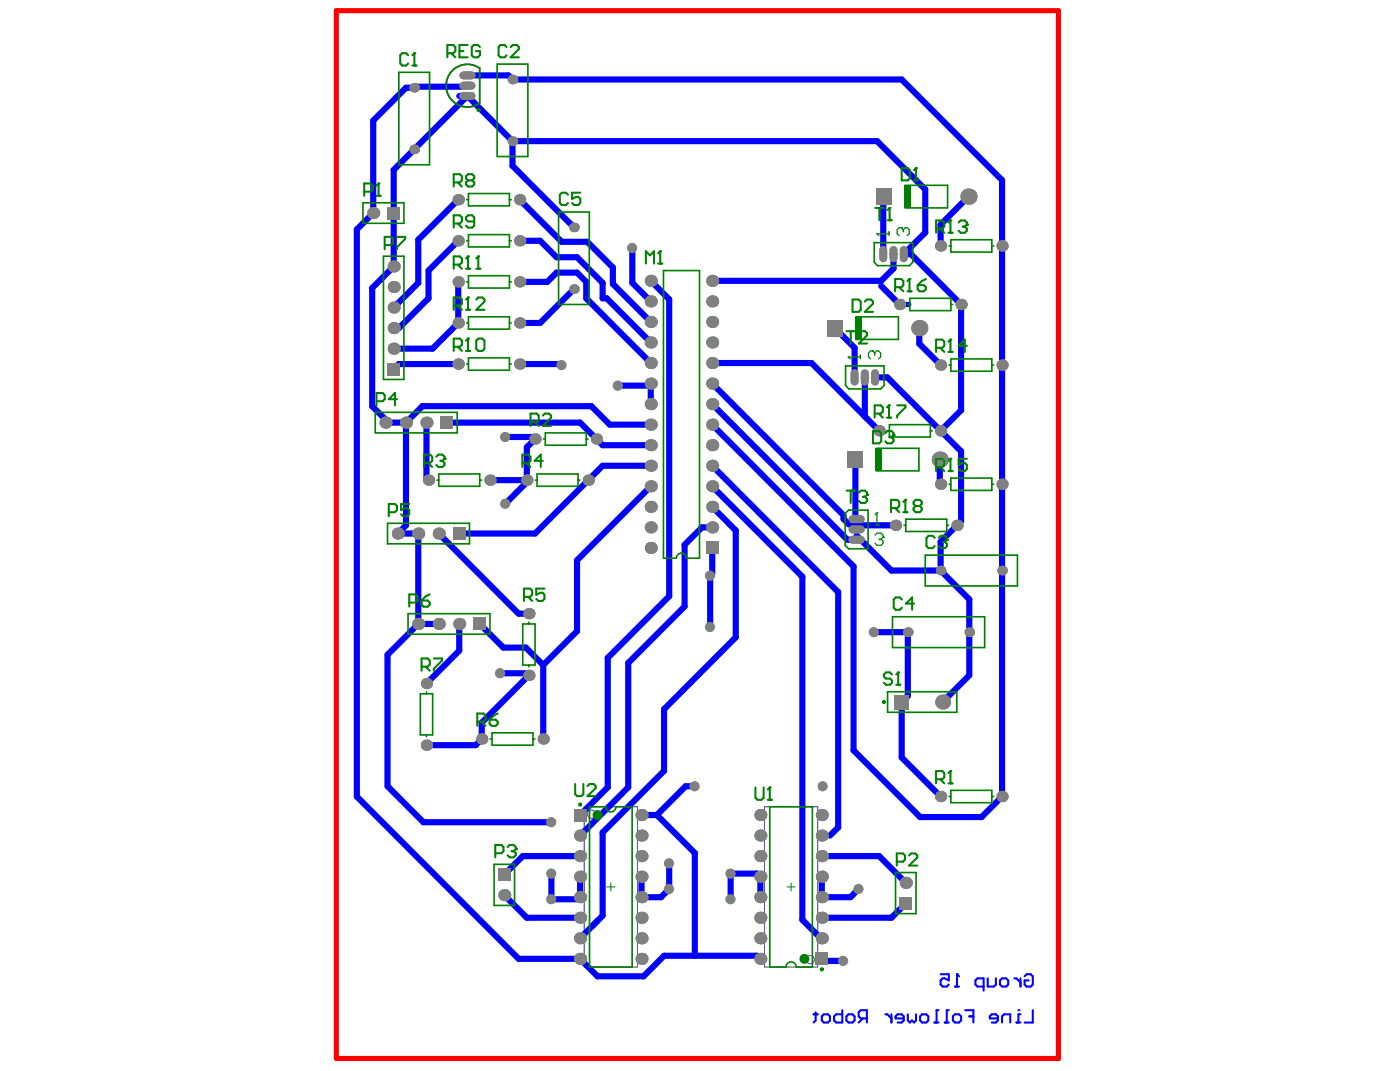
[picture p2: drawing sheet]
<svg xmlns="http://www.w3.org/2000/svg" width="271mm" height="207mm" viewBox="0 0 271 207" stroke-linecap="round" stroke-linejoin="round" font-family="sans-serif">
<path d="M89.7 16.6h1.6M90.5 15.8v1.6M172.1 49.1h1.6M172.9 48.3v1.6M166.6 73h1.6M167.4 72.2v1.6M165 102.4h1.6M165.8 101.6v1.6M117.4 171.5h1.6M118.2 170.7v1.6M152.3 171.5h1.6M153.1 170.7v1.6" fill="none" stroke="#008000" stroke-width=".19"/>
<path d="M92.8 13.2a4.1 4.1 0 0 0-6.5 3.4 4.1 4.1 0 0 0 6.5 3.3v-6.7" fill="none" stroke="#800080" stroke-width=".32"/>
<g fill="none" stroke="#800080" stroke-width=".19">
<path d="M113.1 156h10.3v31h-10.3zM147.9 156h10.3v31h-10.3z"/>
<circle cx="114.5" cy="157.4" r=".79"/>
<circle cx="156.8" cy="185.6" r=".79"/>
</g>
<g fill="none" stroke="#00f" stroke-width="1.2">
<path d="M88.9 18.6h1.6M90.3 16.8h-9.9l-.2 .2h-1.6l-6.4 6.3v17.9l-3.1 3.2v109.6l31.3 31.4h11.9l3.3 3.4h9l3.9-4h18.1l.5 .6M90.5 14.6h7.9l.8 .8h75.3l19.4 19.4v119.2l-3.9 4h-11.9l-12.9-12.9v-35.6l-27.4-27.4M90.5 18.6l-14.3 14.3v18.6l-4.2 4.2v22.8l2.6 2.6M90.5 18.6l8.7 8.7M88.7 38.6l-7.8 7.8v8.3l-4.7 4.8M99.2 27.3v4.8l11.9 11.9M99.2 27.3h70.5l9.4 9.3v8.4l-4.2 4.1h1.4l9.7 9.8v20.4l-4 4M100.6 38.6l8.1 8.2h5l4.9 4.9v3.2l7.3 7.3M170.9 38.2v10.9M187.4 38l-5.4 5.4v4.1M88.7 46.6l-5.8 5.7v5.4l-5.7 5.7h-1"/>
<path d="M88.7 54.5v7.9l-5 5h-7.5M100.6 54.5h5.3l1.8-1.8h4l1.8 1.8v3.2l12.4 12.5M100.6 46.6h3.9l3.2 3.1h4l4.9 5v3h.8l8.5 8.5M111.1 55.9l-6.6 6.5h-3.9M122.4 47.9v6.8l3.5 3.6M125.9 54.3l3.6 3.6v57.4l-11.9 11.9v25l-5.3 5.4M170.5 55.3l3.6 3.6M172.9 49.1v2.8l-2.4 2.4h-32.7M88.5 70.6l.2-.2h-11.5l-1 1M100.6 70.4h7.9M119.6 74.6h5.9l.4-.4v3.9M137.8 78.1l26.2 26.3h1.8"/>
<path d="M137.8 74.2l25.4 25.4v.7l1.1 1.1h1.3l.2 .2h7.5M137.8 70.2h19.3l10.3 10.3M161.6 63.4l3.8 3.9v5.7M167.4 73v7.5M169.3 73h2.4l14.3 14.3v13.5l-4 4v5.5M177.9 63.4v3.1l4.1 4.1M74.6 81.7h4M78.6 81.7v19.9l-1.6 1.6h3.9v17.4M78.6 81.7l3.1-3.2h32.7l3.6 3.6h7.9M82.5 81.7v10.7l.4 .4M86.5 81.7h25.8l4.3 4.4h9.3M94.8 92.8h7.2"/>
<path d="M97.8 84.5h5.3M103.5 84.9l-1.5 1.6v6.7l-4.2 4.2M125.9 94l-14.2 14.3v13.7l-6.6 6.6M125.9 90.1h-9.3l-13.1 13.1h-14.6M137.8 98l4.6 4.6v20.6l-13.9 13.9v11.9l-11.9 12v16.1l-4.3 4.3M137.8 94l17.5 17.5v66.3l3.5 3.6h.2M137.8 90.1l24.4 24.4v45.5l-1.6 1.6M165.5 88.9v10.6M167.4 80.5l2.7 2.8M181.9 88.9v4.6M84.9 103.2l15.5 15.5h2M137.8 102h-2l-3.3 3.3v12l-10.9 10.9v24l-9.3 9.4"/>
<path d="M137.8 105.9v5l-.4 .4v9.9M165.8 103.6l6.7 6.7h9.5M182 110.3l5.6 5.6v14.7l-5.2 5.1M80.9 120.6h4M80.9 120.6l-5.9 6v25.4l6.9 7h24.8M88.9 120.6v5.2l-6.4 6.4M92.8 120.6l4.6 4.6h4.4l3.3 3.4M96.8 130.2h5.2l.4 .4-9.2 9.1v3.2l-1.2 1.2h-9.5M105.1 128.6v14.3M169.1 122.2h6.6v12.3l-1.2 1.2v10.8l7.5 7.5M124.2 157.6h2.9M127.1 157.6l7.4 7.3v19.9"/>
<path d="M134.5 152h-1.8l-5.6 5.6M97.6 173.1l4.4 4.3h10.3M106.7 168.9v5h5.2M112.3 169.5v4M112.3 165.5h-11.1l-3.6 3.6M129.5 166.9v5l-1.6 1.6h-3.7v-4M147.1 173.5v-4l-.5-.6h-5.2v5M159 169.5v4h5.6l1.6-1.6M159 165.5h11.1l5.2 5.2M175.3 174.7l-2.8 2.7h-13.5M159 185.4l.4 .4h3.8"/>
</g>
<path d="M174.1 58.9h1.8" fill="none" stroke="#00f" stroke-width=".99"/>
<path d="M184.8 190.8h.8M185.2 188.4v2.4M190.4 190.8h-1.2l-.4-.4v-.8l.4-.4h1.2v2.4M191.1 189.2v1.6h1.2l.4-.4v-1.2M193.9 189.2h.8l.4 .4v.8l-.4 .4h-.8l-.4-.4v-.8zM196.3 189.2h.4l.8 .8M197.5 189.2v1.6M198.3 188.8l.4-.4h.8l.4 .4v1.6l-.4 .4h-.8l-.4-.4v-.8h.8" fill="none" stroke="#00f" stroke-width=".4"/>
<circle cx="185.2" cy="188.4" r=".2" fill="#00f"/>
<path d="M182 188.4h1.6v1.2l-.8-.4h-.4l-.4 .4v.8l.4 .4h.8l.4-.4M185.2 188.4l.4 .4M196.7 197.7h.8M197.5 196.1h-.4v1.6M199.9 195.3v2.4h-1.6" fill="none" stroke="#00f" stroke-width=".4"/>
<circle cx="197.1" cy="195.3" r=".2" fill="#00f"/>
<g fill="none" stroke="#00f" stroke-width=".4">
<path d="M157.5 196.1h.7M157.9 195.7v1.6l-.4 .4M159.4 196.1h.8l.4 .4v.8l-.4 .4h-.8l-.4-.4v-.8zM163 195.3v2.4h-1.2l-.4-.4v-.8l.4-.4h1.2M164.2 196.1h.8l.4 .4v.8l-.4 .4h-.8l-.4-.4v-.8zM167 196.9l-.8 .8M167.8 196.9h-1.2l-.4-.4v-.8l.4-.4h1.2v2.4M171.3 196.1h.4l.8 .8M172.5 196.1v1.6M174.9 196.9h-1.6v-.4l.4-.4h.8l.4 .4v.8l-.4 .4h-.8M175.7 196.1v1.2l.4 .4 .4-.4 .4 .4 .4-.4v-1.2M178.5 196.1h.8l.4 .4v.8l-.4 .4h-.8l-.4-.4v-.8z"/>
<path d="M180.8 197.7h.8M181.6 195.3h-.4v2.4M182.8 197.7h.8M183.6 195.3h-.4v2.4M184.8 196.1h.8l.4 .4v.8l-.4 .4h-.8l-.4-.4v-.8zM186.8 195.3h1.6v2.4M187.6 196.5h.8M193.1 196.9h-1.6v-.4l.4-.4h.8l.4 .4v.8l-.4 .4h-.8M193.9 197.7v-1.2l.4-.4h1.2v1.6"/>
</g>
<g fill="#808080">
<circle cx="134.4" cy="152" r=".99"/>
<circle cx="159.2" cy="152" r=".99"/>
<circle cx="106.7" cy="168.9" r=".99"/>
<circle cx="106.7" cy="159" r=".99"/>
<circle cx="141.4" cy="173.9" r=".99"/>
<circle cx="96.8" cy="130.2" r=".99"/>
<circle cx="97.8" cy="97.4" r=".99"/>
<circle cx="129.5" cy="166.9" r=".99"/>
<circle cx="163.2" cy="185.8" r=".99"/>
<circle cx="122.3" cy="47.9" r=".99"/>
<circle cx="97.8" cy="84.5" r=".99"/>
<circle cx="119.6" cy="74.6" r=".99"/>
<circle cx="137.4" cy="121.2" r=".99"/>
<circle cx="169.1" cy="122.2" r=".99"/>
<circle cx="137.4" cy="111.3" r=".99"/>
<circle cx="108.7" cy="70.6" r=".99"/>
<circle cx="166.1" cy="171.9" r=".99"/>
<circle cx="141.4" cy="168.9" r=".99"/>
<circle cx="129.5" cy="171.9" r=".99"/>
<circle cx="106.7" cy="173.9" r=".99"/>
<circle cx="76.2" cy="59.5" r="1.17"/>
<circle cx="82.5" cy="81.7" r="1.17"/>
<circle cx="88.7" cy="62.4" r="1.09"/>
<circle cx="88.7" cy="46.6" r="1.09"/>
<circle cx="111.1" cy="55.9" r=".93"/>
<circle cx="111.1" cy="44" r=".93"/>
<circle cx="193.9" cy="110.3" r=".93"/>
<circle cx="76.2" cy="63.4" r="1.17"/>
<circle cx="76.2" cy="67.4" r="1.17"/>
<circle cx="76.2" cy="51.5" r="1.17"/>
<circle cx="76.2" cy="55.5" r="1.17"/>
<circle cx="82.5" cy="144.1" r="1.09"/>
<circle cx="82.5" cy="132.2" r="1.09"/>
<circle cx="88.9" cy="120.6" r="1.17"/>
<circle cx="88.7" cy="70.4" r="1.09"/>
<circle cx="88.7" cy="54.5" r="1.09"/>
<circle cx="88.7" cy="38.6" r="1.09"/>
</g>
<g fill="#808080">
<path d="M75 40h2.4v2.4h-2.4z" fill-rule="evenodd"/>
<path d="M87.7 102h2.4v2.4h-2.4z" fill-rule="evenodd"/>
</g>
<path d="M170.9 48.3v1.6M174.9 48.3v1.6" fill="none" stroke="#808080" stroke-width="1.5"/>
<path d="M75 70.2h2.4v2.4h-2.4z" fill-rule="evenodd" fill="#808080"/>
<path d="M165.4 72.2v1.6" fill="none" stroke="#808080" stroke-width="1.5"/>
<g fill="#808080">
<circle cx="187.6" cy="122.2" r=".93"/>
<circle cx="74.6" cy="81.7" r="1.17"/>
<circle cx="78.6" cy="81.7" r="1.17"/>
<circle cx="99.2" cy="27.3" r=".93"/>
<circle cx="99.2" cy="15.4" r=".93"/>
<circle cx="103.5" cy="84.9" r="1.09"/>
<circle cx="175.3" cy="170.7" r="1.17"/>
<circle cx="182" cy="110.3" r=".93"/>
<circle cx="72.2" cy="41.2" r="1.17"/>
<circle cx="84.9" cy="120.6" r="1.17"/>
<circle cx="80.9" cy="120.6" r="1.17"/>
<circle cx="84.9" cy="103.2" r="1.17"/>
<circle cx="80.9" cy="103.2" r="1.17"/>
<circle cx="82.9" cy="92.8" r="1.09"/>
<circle cx="80.2" cy="28.9" r=".93"/>
<circle cx="80.2" cy="17" r=".93"/>
<circle cx="93.2" cy="142.9" r="1.09"/>
<circle cx="94.8" cy="92.8" r="1.09"/>
<circle cx="112.3" cy="177.4" r="1.17"/>
<circle cx="112.3" cy="181.4" r="1.17"/>
<circle cx="112.3" cy="165.5" r="1.17"/>
<circle cx="112.3" cy="169.5" r="1.17"/>
<circle cx="105.1" cy="142.9" r="1.09"/>
<circle cx="124.2" cy="177.4" r="1.17"/>
<circle cx="124.2" cy="181.4" r="1.17"/>
<circle cx="124.2" cy="165.5" r="1.17"/>
<circle cx="124.2" cy="169.5" r="1.17"/>
<circle cx="124.2" cy="157.6" r="1.17"/>
<circle cx="137.8" cy="102" r="1.17"/>
<circle cx="137.8" cy="90.1" r="1.17"/>
<circle cx="137.8" cy="94" r="1.17"/>
<circle cx="137.8" cy="74.2" r="1.17"/>
<circle cx="137.8" cy="78.1" r="1.17"/>
<circle cx="137.8" cy="82.1" r="1.17"/>
<circle cx="137.8" cy="62.2" r="1.17"/>
<circle cx="137.8" cy="66.2" r="1.17"/>
<circle cx="137.8" cy="70.2" r="1.17"/>
<circle cx="137.8" cy="54.3" r="1.17"/>
<circle cx="147.1" cy="181.4" r="1.17"/>
<circle cx="147.1" cy="177.4" r="1.17"/>
<circle cx="147.1" cy="169.5" r="1.17"/>
<circle cx="147.1" cy="165.5" r="1.17"/>
<circle cx="147.1" cy="157.6" r="1.17"/>
<circle cx="159" cy="181.4" r="1.17"/>
<circle cx="159" cy="177.4" r="1.17"/>
<circle cx="159" cy="169.5" r="1.17"/>
<circle cx="159" cy="165.5" r="1.17"/>
<circle cx="159" cy="157.6" r="1.17"/>
<circle cx="173.3" cy="101.6" r="1.09"/>
<circle cx="170.1" cy="83.3" r="1.09"/>
</g>
<g fill="#808080">
<path d="M85.3 80.5h2.4v2.4h-2.4z" fill-rule="evenodd"/>
<path d="M96.4 167.9h2.4v2.4h-2.4z" fill-rule="evenodd"/>
<path d="M91.6 119.5h2.4v2.3h-2.4z" fill-rule="evenodd"/>
<path d="M111.1 156.4h2.4v2.4h-2.4z" fill-rule="evenodd"/>
<path d="M136.6 104.8h2.4v2.3h-2.4z" fill-rule="evenodd"/>
<path d="M160 61.9h3.1v3.1h-3.1z" fill-rule="evenodd"/>
</g>
<path d="M172.9 48.3v1.6" fill="none" stroke="#808080" stroke-width="1.5"/>
<g fill="#808080">
<path d="M169.5 36.5h3.1v3.1h-3.1z" fill-rule="evenodd"/>
<path d="M157.9 184.2h2.3v2.4h-2.3z" fill-rule="evenodd"/>
<path d="M174.1 173.5h2.4v2.4h-2.4z" fill-rule="evenodd"/>
<path d="M173.1 134.3h2.8v2.9h-2.8z" fill-rule="evenodd"/>
</g>
<g fill="#808080">
<circle cx="182" cy="154" r="1.09"/>
<circle cx="185.2" cy="101.6" r="1.09"/>
<circle cx="181.9" cy="88.9" r="1.57"/>
<circle cx="182" cy="93.6" r="1.09"/>
<circle cx="182" cy="83.3" r="1.09"/>
<circle cx="182" cy="70.6" r="1.09"/>
<circle cx="187.4" cy="38" r="1.57"/>
<circle cx="193.9" cy="154" r="1.09"/>
<circle cx="193.9" cy="93.6" r="1.09"/>
<circle cx="193.9" cy="70.6" r="1.09"/>
<circle cx="97.6" cy="173.1" r="1.17"/>
<circle cx="112.3" cy="161.6" r="1.17"/>
<circle cx="112.3" cy="173.5" r="1.17"/>
<circle cx="112.3" cy="185.4" r="1.17"/>
<circle cx="124.2" cy="161.6" r="1.17"/>
<circle cx="124.2" cy="173.5" r="1.17"/>
<circle cx="124.2" cy="185.4" r="1.17"/>
<circle cx="137.8" cy="58.3" r="1.17"/>
<circle cx="137.8" cy="86.1" r="1.17"/>
<circle cx="137.8" cy="98" r="1.17"/>
<circle cx="147.1" cy="185.4" r="1.17"/>
<circle cx="147.1" cy="173.5" r="1.17"/>
<circle cx="147.1" cy="161.6" r="1.17"/>
<circle cx="159" cy="173.5" r="1.17"/>
<circle cx="159" cy="161.6" r="1.17"/>
<circle cx="175.7" cy="122.2" r=".93"/>
<circle cx="174.1" cy="58.9" r="1.09"/>
</g>
<path d="M167.4 72.2v1.6M169.3 72.2v1.6" fill="none" stroke="#808080" stroke-width="1.5"/>
<g fill="#808080">
<circle cx="182.4" cy="135.7" r="1.45"/>
<circle cx="186" cy="58.9" r="1.09"/>
<circle cx="182" cy="47.5" r="1.09"/>
<circle cx="193.9" cy="47.5" r="1.09"/>
<circle cx="100.6" cy="62.4" r="1.09"/>
<circle cx="100.6" cy="46.6" r="1.09"/>
</g>
<path d="M89.7 18.6h1.6M89.7 14.6h1.6" fill="none" stroke="#808080" stroke-width="1.5"/>
<circle cx="115.4" cy="84.9" r="1.09" fill="#808080"/>
<path d="M165 104.4h1.6M165 100.4h1.6" fill="none" stroke="#808080" stroke-width="1.5"/>
<g fill="#808080">
<circle cx="102.4" cy="130.6" r="1.09"/>
<circle cx="102.4" cy="118.7" r="1.09"/>
<circle cx="77" cy="103.2" r="1.17"/>
<circle cx="102" cy="92.8" r="1.09"/>
<circle cx="100.6" cy="70.4" r="1.09"/>
<circle cx="100.6" cy="54.5" r="1.09"/>
<circle cx="100.6" cy="38.6" r="1.09"/>
</g>
<path d="M89.7 16.6h1.6" fill="none" stroke="#808080" stroke-width="1.5"/>
<g fill="#808080">
<circle cx="125.9" cy="102" r="1.17"/>
<circle cx="125.9" cy="105.9" r="1.17"/>
<circle cx="125.9" cy="90.1" r="1.17"/>
<circle cx="125.9" cy="94" r="1.17"/>
<circle cx="113.8" cy="92.8" r="1.09"/>
<circle cx="125.9" cy="74.2" r="1.17"/>
<circle cx="125.9" cy="78.1" r="1.17"/>
<circle cx="125.9" cy="82.1" r="1.17"/>
<circle cx="125.9" cy="62.2" r="1.17"/>
<circle cx="125.9" cy="66.2" r="1.17"/>
<circle cx="125.9" cy="70.2" r="1.17"/>
<circle cx="125.9" cy="54.3" r="1.17"/>
</g>
<path d="M165 102.4h1.6" fill="none" stroke="#808080" stroke-width="1.5"/>
<path d="M164 87.3h3.1v3.1h-3.1z" fill-rule="evenodd" fill="#808080"/>
<g fill="#808080">
<circle cx="177.9" cy="63.4" r="1.57"/>
<circle cx="125.9" cy="58.3" r="1.17"/>
<circle cx="125.9" cy="86.1" r="1.17"/>
<circle cx="125.9" cy="98" r="1.17"/>
</g>
<path d="M65.1 2.1h139.7v202.6h-139.7z" fill="none" stroke="#f00" stroke-width=".99"/>
<g fill="#808080">
<circle cx="76.2" cy="59.5" r="1.17"/>
<circle cx="82.5" cy="81.7" r="1.17"/>
<circle cx="88.7" cy="62.4" r="1.09"/>
<circle cx="88.7" cy="46.6" r="1.09"/>
<circle cx="111.1" cy="55.9" r=".93"/>
<circle cx="111.1" cy="44" r=".93"/>
<circle cx="193.9" cy="110.3" r=".93"/>
<circle cx="76.2" cy="63.4" r="1.17"/>
<circle cx="76.2" cy="67.4" r="1.17"/>
<circle cx="76.2" cy="51.5" r="1.17"/>
<circle cx="76.2" cy="55.5" r="1.17"/>
<circle cx="82.5" cy="144.1" r="1.09"/>
<circle cx="82.5" cy="132.2" r="1.09"/>
<circle cx="88.9" cy="120.6" r="1.17"/>
<circle cx="88.7" cy="70.4" r="1.09"/>
<circle cx="88.7" cy="54.5" r="1.09"/>
<circle cx="88.7" cy="38.6" r="1.09"/>
</g>
<g fill="#808080">
<path d="M75 40h2.4v2.4h-2.4z" fill-rule="evenodd"/>
<path d="M87.7 102h2.4v2.4h-2.4z" fill-rule="evenodd"/>
</g>
<path d="M170.9 48.3v1.6M174.9 48.3v1.6" fill="none" stroke="#808080" stroke-width="1.5"/>
<path d="M75 70.2h2.4v2.4h-2.4z" fill-rule="evenodd" fill="#808080"/>
<path d="M165.4 72.2v1.6" fill="none" stroke="#808080" stroke-width="1.5"/>
<g fill="#808080">
<circle cx="187.6" cy="122.2" r=".93"/>
<circle cx="74.6" cy="81.7" r="1.17"/>
<circle cx="78.6" cy="81.7" r="1.17"/>
<circle cx="99.2" cy="27.3" r=".93"/>
<circle cx="99.2" cy="15.4" r=".93"/>
<circle cx="103.5" cy="84.9" r="1.09"/>
<circle cx="175.3" cy="170.7" r="1.17"/>
<circle cx="182" cy="110.3" r=".93"/>
<circle cx="72.2" cy="41.2" r="1.17"/>
<circle cx="84.9" cy="120.6" r="1.17"/>
<circle cx="80.9" cy="120.6" r="1.17"/>
<circle cx="84.9" cy="103.2" r="1.17"/>
<circle cx="80.9" cy="103.2" r="1.17"/>
<circle cx="82.9" cy="92.8" r="1.09"/>
<circle cx="80.2" cy="28.9" r=".93"/>
<circle cx="80.2" cy="17" r=".93"/>
<circle cx="93.2" cy="142.9" r="1.09"/>
<circle cx="94.8" cy="92.8" r="1.09"/>
<circle cx="112.3" cy="177.4" r="1.17"/>
<circle cx="112.3" cy="181.4" r="1.17"/>
<circle cx="112.3" cy="165.5" r="1.17"/>
<circle cx="112.3" cy="169.5" r="1.17"/>
<circle cx="105.1" cy="142.9" r="1.09"/>
<circle cx="124.2" cy="177.4" r="1.17"/>
<circle cx="124.2" cy="181.4" r="1.17"/>
<circle cx="124.2" cy="165.5" r="1.17"/>
<circle cx="124.2" cy="169.5" r="1.17"/>
<circle cx="124.2" cy="157.6" r="1.17"/>
<circle cx="137.8" cy="102" r="1.17"/>
<circle cx="137.8" cy="90.1" r="1.17"/>
<circle cx="137.8" cy="94" r="1.17"/>
<circle cx="137.8" cy="74.2" r="1.17"/>
<circle cx="137.8" cy="78.1" r="1.17"/>
<circle cx="137.8" cy="82.1" r="1.17"/>
<circle cx="137.8" cy="62.2" r="1.17"/>
<circle cx="137.8" cy="66.2" r="1.17"/>
<circle cx="137.8" cy="70.2" r="1.17"/>
<circle cx="137.8" cy="54.3" r="1.17"/>
<circle cx="147.1" cy="181.4" r="1.17"/>
<circle cx="147.1" cy="177.4" r="1.17"/>
<circle cx="147.1" cy="169.5" r="1.17"/>
<circle cx="147.1" cy="165.5" r="1.17"/>
<circle cx="147.1" cy="157.6" r="1.17"/>
<circle cx="159" cy="181.4" r="1.17"/>
<circle cx="159" cy="177.4" r="1.17"/>
<circle cx="159" cy="169.5" r="1.17"/>
<circle cx="159" cy="165.5" r="1.17"/>
<circle cx="159" cy="157.6" r="1.17"/>
<circle cx="173.3" cy="101.6" r="1.09"/>
<circle cx="170.1" cy="83.3" r="1.09"/>
</g>
<g fill="#808080">
<path d="M85.3 80.5h2.4v2.4h-2.4z" fill-rule="evenodd"/>
<path d="M96.4 167.9h2.4v2.4h-2.4z" fill-rule="evenodd"/>
<path d="M91.6 119.5h2.4v2.3h-2.4z" fill-rule="evenodd"/>
<path d="M111.1 156.4h2.4v2.4h-2.4z" fill-rule="evenodd"/>
<path d="M136.6 104.8h2.4v2.3h-2.4z" fill-rule="evenodd"/>
<path d="M160 61.9h3.1v3.1h-3.1z" fill-rule="evenodd"/>
</g>
<path d="M172.9 48.3v1.6" fill="none" stroke="#808080" stroke-width="1.5"/>
<g fill="#808080">
<path d="M169.5 36.5h3.1v3.1h-3.1z" fill-rule="evenodd"/>
<path d="M157.9 184.2h2.3v2.4h-2.3z" fill-rule="evenodd"/>
<path d="M174.1 173.5h2.4v2.4h-2.4z" fill-rule="evenodd"/>
<path d="M173.1 134.3h2.8v2.9h-2.8z" fill-rule="evenodd"/>
</g>
<g fill="#808080">
<circle cx="182" cy="154" r="1.09"/>
<circle cx="185.2" cy="101.6" r="1.09"/>
<circle cx="181.9" cy="88.9" r="1.57"/>
<circle cx="182" cy="93.6" r="1.09"/>
<circle cx="182" cy="83.3" r="1.09"/>
<circle cx="182" cy="70.6" r="1.09"/>
<circle cx="187.4" cy="38" r="1.57"/>
<circle cx="193.9" cy="154" r="1.09"/>
<circle cx="193.9" cy="93.6" r="1.09"/>
<circle cx="193.9" cy="70.6" r="1.09"/>
<circle cx="97.6" cy="173.1" r="1.17"/>
<circle cx="112.3" cy="161.6" r="1.17"/>
<circle cx="112.3" cy="173.5" r="1.17"/>
<circle cx="112.3" cy="185.4" r="1.17"/>
<circle cx="124.2" cy="161.6" r="1.17"/>
<circle cx="124.2" cy="173.5" r="1.17"/>
<circle cx="124.2" cy="185.4" r="1.17"/>
<circle cx="137.8" cy="58.3" r="1.17"/>
<circle cx="137.8" cy="86.1" r="1.17"/>
<circle cx="137.8" cy="98" r="1.17"/>
<circle cx="147.1" cy="185.4" r="1.17"/>
<circle cx="147.1" cy="173.5" r="1.17"/>
<circle cx="147.1" cy="161.6" r="1.17"/>
<circle cx="159" cy="173.5" r="1.17"/>
<circle cx="159" cy="161.6" r="1.17"/>
<circle cx="175.7" cy="122.2" r=".93"/>
<circle cx="174.1" cy="58.9" r="1.09"/>
</g>
<path d="M167.4 72.2v1.6M169.3 72.2v1.6" fill="none" stroke="#808080" stroke-width="1.5"/>
<g fill="#808080">
<circle cx="182.4" cy="135.7" r="1.45"/>
<circle cx="186" cy="58.9" r="1.09"/>
<circle cx="182" cy="47.5" r="1.09"/>
<circle cx="193.9" cy="47.5" r="1.09"/>
<circle cx="100.6" cy="62.4" r="1.09"/>
<circle cx="100.6" cy="46.6" r="1.09"/>
</g>
<path d="M89.7 18.6h1.6M89.7 14.6h1.6" fill="none" stroke="#808080" stroke-width="1.5"/>
<circle cx="115.4" cy="84.9" r="1.09" fill="#808080"/>
<path d="M165 104.4h1.6M165 100.4h1.6" fill="none" stroke="#808080" stroke-width="1.5"/>
<g fill="#808080">
<circle cx="102.4" cy="130.6" r="1.09"/>
<circle cx="102.4" cy="118.7" r="1.09"/>
<circle cx="77" cy="103.2" r="1.17"/>
<circle cx="102" cy="92.8" r="1.09"/>
<circle cx="100.6" cy="70.4" r="1.09"/>
<circle cx="100.6" cy="54.5" r="1.09"/>
<circle cx="100.6" cy="38.6" r="1.09"/>
</g>
<path d="M89.7 16.6h1.6" fill="none" stroke="#808080" stroke-width="1.5"/>
<g fill="#808080">
<circle cx="125.9" cy="102" r="1.17"/>
<circle cx="125.9" cy="105.9" r="1.17"/>
<circle cx="125.9" cy="90.1" r="1.17"/>
<circle cx="125.9" cy="94" r="1.17"/>
<circle cx="113.8" cy="92.8" r="1.09"/>
<circle cx="125.9" cy="74.2" r="1.17"/>
<circle cx="125.9" cy="78.1" r="1.17"/>
<circle cx="125.9" cy="82.1" r="1.17"/>
<circle cx="125.9" cy="62.2" r="1.17"/>
<circle cx="125.9" cy="66.2" r="1.17"/>
<circle cx="125.9" cy="70.2" r="1.17"/>
<circle cx="125.9" cy="54.3" r="1.17"/>
</g>
<path d="M165 102.4h1.6" fill="none" stroke="#808080" stroke-width="1.5"/>
<path d="M164 87.3h3.1v3.1h-3.1z" fill-rule="evenodd" fill="#808080"/>
<g fill="#808080">
<circle cx="177.9" cy="63.4" r="1.57"/>
<circle cx="125.9" cy="58.3" r="1.17"/>
<circle cx="125.9" cy="86.1" r="1.17"/>
<circle cx="125.9" cy="98" r="1.17"/>
</g>
<g fill="none" stroke="#008000" stroke-width=".32">
<path d="M77.2 14h5.9v17.9h-5.9zM92.8 13.2v6.7M96.2 12.4h6v17.9h-6zM70.2 39.2h8v4h-8zM90.3 38.6h.4M90.7 37.4h7.9v2.4h-7.9zM98.6 38.6h.3M175.1 35.8h8.3v4.4h-8.3M74.2 49.5h4v23.9h-4zM90.3 54.5h.4M90.3 46.6h.4M90.7 45.4h7.9v2.3h-7.9z"/>
<path d="M90.7 53.3h7.9v2.4h-7.9zM98.6 54.5h.3M98.6 46.6h.3M108.1 41h5.9v17.9h-5.9zM169.1 50.6l.7 .8h6.2l.7-.8M169.2 50.6v-3.7h7.4v3.7M175.7 58.9h.4M176.1 57.7h7.9v2.4h-7.9zM183.7 47.5h.3M184 46.4h7.9v2.3h-7.9zM184 58.9h.4M191.9 47.5h.4"/>
<path d="M72.6 79.7h15.9v4h-15.9zM90.3 70.4h.4M90.3 62.4h.4M90.7 61.3h7.9v2.3h-7.9zM90.7 69.2h7.9v2.4h-7.9zM98.6 70.4h.3M98.6 62.4h.3M163.6 74.5l.7 .7h6.2l.6-.7M163.6 74.5v-3.8h7.5v3.8M165.6 61.3h8.3v4.3h-8.3M183.7 70.6h.3M184 69.4h7.9v2.4h-7.9z"/>
<path d="M191.9 70.6h.4M84.6 92.8h.3M84.9 91.6h7.9v2.4h-7.9zM92.8 92.8h.4M103.6 92.8h.3M103.9 91.6h8v2.4h-8zM105.2 84.9h.3M105.5 83.7h8v2.4h-8zM111.9 92.8h.3M113.5 84.9h.3M164.3 98.6l-.7 .7v6.2l.7 .6M164.3 98.6h3.7v7.5h-3.7"/>
<path d="M169.6 86.7h8.2v4.3h-8.2M171.8 83.3h.3M172.1 82.1h7.9v2.4h-7.9zM180 83.3h.4M183.7 93.6h.3M184 92.4h7.9v2.4h-7.9zM191.9 93.6h.4M75 101.2h15.9v4h-15.9zM79 118.7h15.8v3.9h-15.8zM130.9 107.9h-2.5v-55.6h7v55.6h-2.5M172.7 119.3h17.9v5.9h-17.9zM174.9 101.6h.4"/>
<path d="M175.3 100.4h7.9v2.4h-7.9zM179.1 107.3h17.8v6h-17.8zM183.2 101.6h.4M81.3 134.1h2.4v8h-2.4zM82.5 133.8v.3M101.2 120.6h2.3v8h-2.3zM102.4 120.3v.3M102.4 128.6v.3M171.8 133.8h13.4v3.9h-13.4zM82.5 142.1v.4M94.9 142.9h.3M95.2 141.7h7.9v2.4h-7.9z"/>
<path d="M103.1 142.9h.4M117.2 156h-3.1v31h8.2v-31h-3.1M183.7 154h.3M184 152.8h7.9v2.4h-7.9zM191.9 154h.4M95.6 167.1h4v8h-4zM173.3 168.7h4v8h-4zM152.1 187h-3.1v-31h8.2v31h-3.1"/>
</g>
<g fill="#008000">
<path d="M169.4 86.7h1.3v4.3h-1.3z" fill-rule="evenodd"/>
<path d="M165.5 61.3h1.2v4.3h-1.2z" fill-rule="evenodd"/>
<path d="M175 35.8h1.2v4.4h-1.2z" fill-rule="evenodd"/>
</g>
<path d="M168.9 67.8h.1M168.9 67.8h-.4l-.4 .4v.8l.4 .4M168.9 67.8l.4 .4M169.3 68.2l.4-.4h.3l.4 .4v.8l-.4 .4M169.3 68.2v.4" fill="none" stroke="#008000" stroke-width=".24"/>
<path d="M70.5 37.1h1.2l.4-.4v-.8l-.4-.4h-1.2v2.4M72.9 37.9h.8M73.3 35.5v2.4" fill="none" stroke="#008000" stroke-width=".4"/>
<circle cx="73.3" cy="35.5" r=".2" fill="#008000"/>
<path d="M73.3 35.5l-.4 .4M82.1 89.5h1.1l.4-.4v-.8l-.4-.4h-1.1v2.4M82.8 89.5l.8 .8M84.4 88.3l.4-.4h.8l.4 .4v.4M79.2 116.5h1.2l.4-.4v-.8l-.4-.4h-1.2v2.4M81.6 116.1h1.2l.4 .4v.4l-.4 .4h-.8l-.4-.4zM83.2 114.9l-.8 .4-.8 .8M81.6 128.9h1.2l.4-.4v-.8l-.4-.4h-1.2v2.4M82.4 128.9l.8 .8M84 127.3h1.5v.4l-1.5 1.6v.4" fill="none" stroke="#008000" stroke-width=".4"/>
<circle cx="86" cy="88.7" r=".2" fill="#008000"/>
<path d="M79 10.7l-.4-.4h-.8l-.3 .4v1.6l.3 .4h.8l.4-.4M79.8 12.7h.8M80.2 10.3v2.4M85.2 89.1h.4M85.6 89.1l.4 .4v.4l-.4 .4h-.8l-.4-.4M86 88.7l-.4 .4" fill="none" stroke="#008000" stroke-width=".4"/>
<circle cx="80.2" cy="10.3" r=".2" fill="#008000"/>
<path d="M80.2 10.3l-.4 .4M95.9 165h1.1l.4-.4v-.8l-.4-.4h-1.1v2.4M98.2 163.8l.4-.4h.8l.4 .4v.4" fill="none" stroke="#008000" stroke-width=".4"/>
<circle cx="99.8" cy="164.2" r=".2" fill="#008000"/>
<g fill="none" stroke="#008000" stroke-width=".4">
<path d="M109.9 37.7l-.4-.4h-.8l-.4 .4v1.5l.4 .4h.8l.4-.4M112.3 37.3h-1.6v1.2l.8-.4h.4l.4 .4v.7l-.4 .4h-.8l-.4-.4M102.7 81.6h1.2l.4-.4v-.8l-.4-.4h-1.2v2.3M103.5 81.6l.8 .7M105 80.4l.4-.4h.8l.4 .4v.4l-1.6 1.5h1.6M92.4 139.6h1.2l.3-.4v-.8l-.3-.4h-1.2v2.3M93.2 139.6l.7 .7M94.7 139.2h1.2l.4 .4v.3l-.4 .4h-.8l-.4-.4zM96.3 138l-.8 .4-.8 .8M146.2 152.3v1.9l.4 .4h.8l.4-.4v-1.9M148.6 154.6h.8M149 152.3v2.3"/>
<path d="M99 164.6h.4M99.4 164.6l.4 .4v.4l-.4 .4h-.8l-.4-.4M99.8 164.2l-.4 .4"/>
</g>
<circle cx="149" cy="152.3" r=".2" fill="#008000"/>
<path d="M172.6 130.4l-.4-.4h-.8l-.3 .4v.4l.3 .4h.8l.4 .4v.4l-.4 .4h-.8l-.3-.4M173.4 132.4h.8M173.8 130v2.4M149 152.3l-.4 .4" fill="none" stroke="#008000" stroke-width=".4"/>
<circle cx="173.8" cy="130" r=".2" fill="#008000"/>
<path d="M169.3 80h1.2l.4-.4v-.8l-.4-.4h-1.2v2.4M170.1 80l.8 .8M172 78.4v2.4M171.6 80.8h.8M174.5 115.9l-.4-.4h-.7l-.4 .4v1.6l.4 .4h.7l.4-.4M176.9 116.7h-1.6l1.2-1.2v2.4M173.8 130l-.4 .4" fill="none" stroke="#008000" stroke-width=".4"/>
<path d="M169.7 99.2h.1M169.7 99.2v2.3M169.7 99.2l-.4 .3M169.3 103.5l.4-.4h.8l.4 .4v.4M169.3 101.5h.8M170.1 104.3h.4M170.5 104.3l.4 .4v.3l-.4 .4h-.8l-.4-.4M170.9 103.9h.1M170.9 103.9l-.4 .4" fill="none" stroke="#008000" stroke-width=".24"/>
<circle cx="172" cy="78.4" r=".2" fill="#008000"/>
<path d="M169.4 40.2h1.6M170.2 40.2v2.4M171.8 42.6h.8M172.2 40.2v2.4M172 78.4l-.4 .4M173.6 78.4h1.6v.4l-1.6 1.6v.4" fill="none" stroke="#008000" stroke-width=".4"/>
<path d="M169.7 45.2h.1M169.7 45.2h2.3M169.7 45.2l.4 .4M172 44.8v.8M174.4 44h.1M174.4 44h-.4l-.4 .4v.8l.4 .4M174.4 44l.4 .4M174.8 44.4l.4-.4h.4l.4 .4v.8l-.4 .4M174.8 44.4v.4" fill="none" stroke="#008000" stroke-width=".24"/>
<circle cx="172.2" cy="40.2" r=".2" fill="#008000"/>
<path d="M172.2 40.2l-.4 .4M181.2 150.7h1.1l.4-.4v-.8l-.4-.4h-1.1v2.4M182 150.7l.7 .8M183.5 151.5h.8M183.9 149.1v2.4" fill="none" stroke="#008000" stroke-width=".4"/>
<circle cx="183.9" cy="149.1" r=".2" fill="#008000"/>
<path d="M180.9 104l-.4-.4h-.8l-.4 .4v1.6l.4 .4h.8l.4-.4M181.7 104l.4-.4h.8l.4 .4v.4M183.9 149.1l-.4 .4" fill="none" stroke="#008000" stroke-width=".4"/>
<circle cx="183.3" cy="104.4" r=".2" fill="#008000"/>
<path d="M181.2 90.3h1.1l.4-.4v-.8l-.4-.4h-1.1v2.4M182 90.3l.7 .8M183.5 91.1h.8M183.9 88.7v2.4M182.5 104.8h.4M182.9 104.8l.4 .4v.4l-.4 .4h-.8l-.4-.4M183.3 104.4l-.4 .4" fill="none" stroke="#008000" stroke-width=".4"/>
<circle cx="183.9" cy="88.7" r=".2" fill="#008000"/>
<path d="M181.2 67.3h1.1l.4-.4v-.8l-.4-.4h-1.1v2.3M182 67.3l.7 .7M183.5 68h.8M183.9 65.7v2.3M183.9 88.7l-.4 .4M187.1 88.7h-1.6v1.2l.8-.4h.4l.4 .4v.8l-.4 .4h-.8l-.4-.4" fill="none" stroke="#008000" stroke-width=".4"/>
<circle cx="183.9" cy="65.7" r=".2" fill="#008000"/>
<path d="M181.2 44.2h1.1l.4-.4v-.8l-.4-.4h-1.1v2.4M182 44.2l.7 .8M183.5 45h.8M183.9 42.6v2.4M183.9 65.7l-.4 .4M187.1 66.9h-1.6l1.2-1.2v2.3" fill="none" stroke="#008000" stroke-width=".4"/>
<circle cx="183.9" cy="42.6" r=".2" fill="#008000"/>
<path d="M183.9 42.6l-.4 .4M185.5 43l.4-.4h.8l.4 .4v.4" fill="none" stroke="#008000" stroke-width=".4"/>
<circle cx="187.1" cy="43.4" r=".2" fill="#008000"/>
<path d="M98 9.1l-.4-.4h-.8l-.3 .4v1.6l.3 .4h.8l.4-.4M98.8 9.1l.4-.4h.8l.4 .4v.4l-1.6 1.6h1.6M186.3 43.8h.4M186.7 43.8l.4 .4v.4l-.4 .4h-.8l-.4-.4M187.1 43.4l-.4 .4M168.9 83.3h1.2l.4 .4v1.6l-.4 .4h-1.2zM171.3 83.7l.4-.4h.8l.4 .4v.4" fill="none" stroke="#008000" stroke-width=".4"/>
<circle cx="172.9" cy="84.1" r=".2" fill="#008000"/>
<g fill="none" stroke="#008000" stroke-width=".4">
<path d="M72.9 77.6h1.1l.4-.4v-.8l-.4-.4h-1.1v2.4M76.8 77.2h-1.6l1.2-1.2v2.4M87.8 67.1h1.2l.4-.4v-.8l-.4-.4h-1.2v2.3M88.6 67.1l.8 .7M90.2 67.8h.8M90.6 65.5v2.3M101.1 89.5h1.2l.4-.4v-.8l-.4-.4h-1.2v2.4M101.9 89.5l.8 .8M105 89.1h-1.5l1.2-1.2v2.4M172.1 84.5h.4M172.5 84.5l.4 .4v.4l-.4 .4h-.8l-.4-.4M172.9 84.1l-.4 .4"/>
<path d="M101.4 115.4h1.2l.4-.4v-.8l-.4-.4h-1.2v2.4M102.2 115.4l.8 .8M105.4 113.8h-1.6v1.2l.8-.4h.4l.4 .4v.8l-.4 .4h-.8l-.4-.4"/>
</g>
<path d="M164.2 69h.1M164.2 69h2.3M164.2 69l.3 .4M166.5 68.6v.8" fill="none" stroke="#008000" stroke-width=".24"/>
<circle cx="90.6" cy="65.5" r=".2" fill="#008000"/>
<path d="M87.8 51.2h1.2l.4-.4v-.8l-.4-.4h-1.2v2.4M88.6 51.2l.8 .8M90.2 52h.8M90.6 49.6v2.4M90.6 65.5l-.4 .4M92.6 65.5h.8l.4 .4v1.6l-.4 .3h-.8l-.4-.3v-1.6z" fill="none" stroke="#008000" stroke-width=".4"/>
<circle cx="90.6" cy="49.6" r=".2" fill="#008000"/>
<path d="M90.6 49.6l-.4 .4M92.2 52h.8M92.6 49.6v2.4" fill="none" stroke="#008000" stroke-width=".4"/>
<circle cx="92.6" cy="49.6" r=".2" fill="#008000"/>
<path d="M87.8 43.2h1.2l.4-.4v-.8l-.4-.4h-1.2v2.4M88.6 43.2l.8 .8M91.8 42.8h-1.2l-.4-.4v-.4l.4-.4h.8l.4 .4v1.6l-.4 .4h-.8l-.4-.4M92.6 49.6l-.4 .4M125 51v-2.4l.8 .8 .8-.8v2.4M127.4 51h.8M127.8 48.6v2.4M111.3 151.6v2l.4 .3h.8l.4-.3v-2M113.7 152l.4-.4h.8l.4 .4v.4l-1.6 1.5h1.6" fill="none" stroke="#008000" stroke-width=".4"/>
<circle cx="127.8" cy="48.6" r=".2" fill="#008000"/>
<path d="M127.8 48.6l-.4 .4M173.2 55.5h1.2l.4-.4v-.8l-.4-.4h-1.2v2.4M174 55.5l.8 .8M175.6 56.3h.8M176 53.9v2.4M163.8 64h1.6M164.6 64v2.4M166.2 64.4l.4-.4h.8l.4 .4v.4l-1.6 1.6h1.6M173.5 166.6h1.2l.4-.4v-.8l-.4-.4h-1.2v2.4M175.9 165.4l.4-.4h.8l.4 .4v.4l-1.6 1.6h1.6" fill="none" stroke="#008000" stroke-width=".4"/>
<circle cx="176" cy="53.9" r=".2" fill="#008000"/>
<path d="M87.8 59.1h1.2l.4-.4v-.8l-.4-.4h-1.2v2.4M88.6 59.1l.8 .8M90.2 59.9h.8M90.6 57.5v2.4M176 53.9l-.4 .4M177.6 55.1h1.2l.4 .4v.4l-.4 .4h-.8l-.4-.4zM179.2 53.9l-.8 .4-.8 .8M75.2 99h1.2l.4-.4v-.8l-.4-.4h-1.2v2.4M79.2 97.4h-1.6v1.2l.8-.4h.4l.4 .4v.8l-.4 .4h-.8l-.4-.4" fill="none" stroke="#008000" stroke-width=".4"/>
<circle cx="90.6" cy="57.5" r=".2" fill="#008000"/>
<g fill="none" stroke="#008000" stroke-width=".4">
<path d="M86.6 10.3h1.1l.4-.4v-.8l-.4-.4h-1.1v2.4M87.3 10.3l.8 .8M88.9 9.9h.8M90.5 8.7h-1.6v2.4h1.6M92.9 9.1l-.4-.4h-.8l-.4 .4v1.6l.4 .4h.8l.4-.4v-.8h-.8M87.8 35.3h1.2l.4-.4v-.8l-.4-.4h-1.2v2.4M88.6 35.3l.8 .8M90.6 34.9l-.4-.4v-.4l.4-.4h.8l.4 .4v.4l-.4 .4M90.6 34.9l-.4 .4v.4l.4 .4h.8l.4-.4v-.4l-.4-.4M90.6 34.9h.8M74.4 47.4h1.2l.4-.4v-.8l-.4-.4h-1.2v2.4M76.8 45.8h1.6v.4l-1.6 1.6v.4"/>
<path d="M90.6 57.5l-.4 .4M92.2 57.9l.4-.4h.8l.4 .4v.4l-1.6 1.6h1.6M165 57.9h1.2l.4 .4v1.6l-.4 .4h-1.2zM167.4 58.3l.4-.4h.8l.3 .4v.4l-1.5 1.6h1.5M172.4 98.2h1.2l.4-.4v-.8l-.4-.4h-1.2v2.4M173.2 98.2l.8 .8M174.8 99h.8M175.2 96.6v2.4"/>
</g>
<circle cx="175.2" cy="96.6" r=".2" fill="#008000"/>
<path d="M163.8 94.9h1.6M164.6 94.9v2.3M166.2 95.3l.4-.4h.8l.4 .4v.4M175.2 96.6l-.4 .4M177.2 97.8l-.4-.4v-.4l.4-.4h.8l.4 .4v.4l-.4 .4M177.2 97.8l-.4 .4v.4l.4 .4h.8l.4-.4v-.4l-.4-.4M177.2 97.8h.8" fill="none" stroke="#008000" stroke-width=".4"/>
<circle cx="167.8" cy="95.7" r=".2" fill="#008000"/>
<path d="M174.5 32.5h1.2l.4 .4v1.6l-.4 .4h-1.2zM176.9 34.9h.8M177.3 32.5v2.4M167 96.1h.4M167.4 96.1l.4 .4v.3l-.4 .4h-.8l-.4-.4M167.8 95.7l-.4 .4" fill="none" stroke="#008000" stroke-width=".4"/>
<circle cx="177.3" cy="32.5" r=".2" fill="#008000"/>
<g fill="none" stroke="#008000" stroke-width=".4">
<path d="M177.3 32.5l-.4 .4"/>
<circle cx="92.6" cy="21.3" r=".2"/>
<circle cx="171.1" cy="135.7" r=".2"/>
<circle cx="112.3" cy="155.6" r=".2"/>
<circle cx="159" cy="187.4" r=".2"/>
</g>
<g fill="none" stroke="#008000" stroke-width=".95">
<circle cx="115.6" cy="157.6" r=".48"/>
<circle cx="155.7" cy="185.4" r=".48"/>
</g>
<path d="M92.8 13.2a4.1 4.1 0 0 0-6.5 3.4 4.1 4.1 0 0 0 6.5 3.3M130.9 107.9a.99 .99 0 0 1 1-1 .99 .99 0 0 1 1 1M117.2 156a.99 .99 0 0 0 1 1 .99 .99 0 0 0 1-1M152.1 187a.99 .99 0 0 1 1-1 .99 .99 0 0 1 1 1" fill="none" stroke="#008000" stroke-width=".32"/>
</svg>
